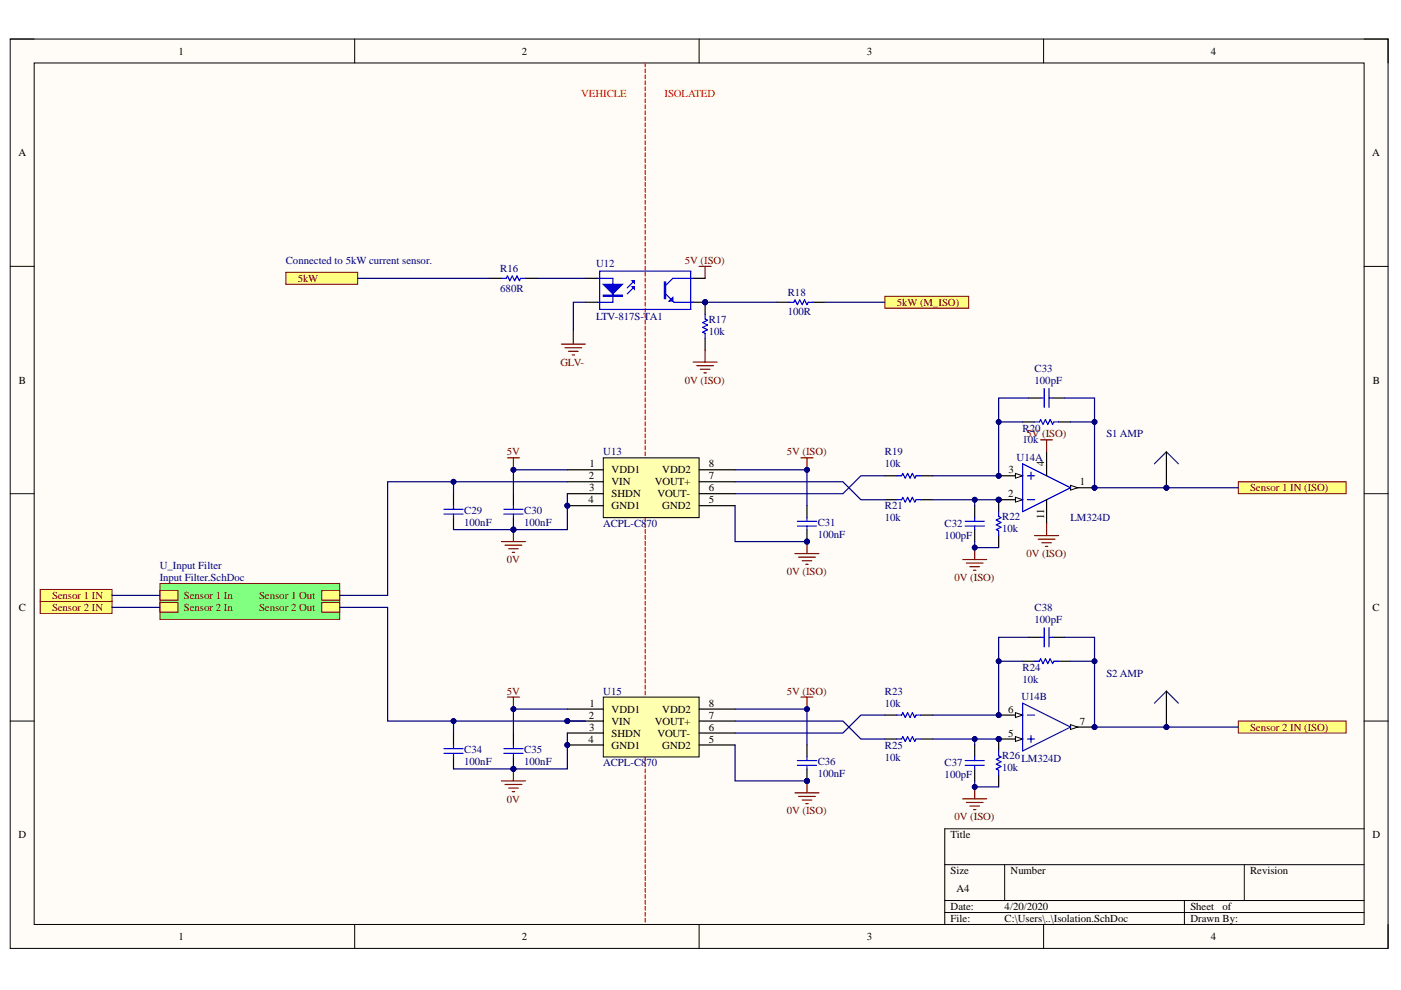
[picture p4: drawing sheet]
<svg xmlns="http://www.w3.org/2000/svg" width="297mm" height="210mm" viewBox="0 0 297 210" stroke-linecap="round" stroke-linejoin="round" font-family="sans-serif">
<defs><g id="words">
<g font-size="2.3">
<text x="37.8" y="11.6">1</text>
<text x="110.7" y="11.6">2</text>
<text x="183.8" y="11.6">3</text>
<text x="256.7" y="11.6">4</text>
<text x="3.9" y="33.1">A</text>
<text x="290.9" y="33.1">A</text>
<text x="4" y="81.3">B</text>
<text x="291" y="81.3">B</text>
<text x="124.8" y="101.6">2</text>
<text x="125" y="99.1">1</text>
<text x="129.7" y="100.4">VDD1</text>
<text x="140.4" y="100.4">VDD2</text>
<text x="150.3" y="101.6">7</text>
<text x="150.3" y="99.1">8</text>
<text x="213.8" y="100.4">3</text>
<text x="221.4" y="98.8" transform="rotate(-90 221.4 98.8)">4</text>
<text x="124.8" y="106.7">4</text>
<text x="124.9" y="104.2">3</text>
<text x="129.7" y="102.9">VIN</text>
<text x="129.7" y="105.5">SHDN</text>
<text x="129.7" y="108">GND1</text>
<text x="138.8" y="102.9">VOUT+</text>
<text x="139.4" y="105.5">VOUT-</text>
<text x="140.4" y="108">GND2</text>
<text x="150.3" y="106.7">5</text>
<text x="150.3" y="104.2">6</text>
<text x="213.7" y="105.5">2</text>
<text x="229" y="102.9">1</text>
<text x="221.4" y="110" transform="rotate(-90 221.4 110)">11</text>
<text x="4" y="129.6">C</text>
<text x="291" y="129.6">C</text>
<text x="125" y="149.9">1</text>
<text x="150.3" y="149.9">8</text>
<text x="124.8" y="152.4">2</text>
<text x="124.9" y="154.9">3</text>
<text x="129.7" y="151.1">VDD1</text>
<text x="129.7" y="153.7">VIN</text>
<text x="138.8" y="153.7">VOUT+</text>
<text x="140.4" y="151.1">VDD2</text>
<text x="150.3" y="154.9">6</text>
<text x="150.3" y="152.4">7</text>
<text x="213.7" y="151.1">6</text>
<text x="229" y="153.7">7</text>
<text x="124.8" y="157.4">4</text>
<text x="129.7" y="156.2">SHDN</text>
<text x="129.7" y="158.7">GND1</text>
<text x="139.4" y="156.2">VOUT-</text>
<text x="140.4" y="158.7">GND2</text>
<text x="150.3" y="157.4">5</text>
<text x="213.8" y="156.2">5</text>
<text x="3.9" y="177.7">D</text>
<text x="201.6" y="177.7">Title</text>
<text x="291" y="177.7">D</text>
<text x="201.6" y="185.3">Size</text>
<text x="214.3" y="185.3">Number</text>
<text x="265.1" y="185.3">Revision</text>
<text x="202.8" y="189.1">A4</text>
<text x="201.6" y="193">Date:</text>
<text x="201.6" y="195.5">File:</text>
<text x="213" y="193">4/20/2020</text>
<text x="213" y="195.5">C:\Users\..\Isolation.SchDoc</text>
<text x="252.4" y="193">Sheet</text>
<text x="252.4" y="195.5">Drawn By:</text>
<text x="259.2" y="193">of</text>
<text x="37.8" y="199.3">1</text>
<text x="110.7" y="199.3">2</text>
<text x="183.8" y="199.3">3</text>
<text x="256.7" y="199.3">4</text>
</g>
<g font-size="2.3" fill="#f00">
<text x="123.2" y="20.5">VEHICLE</text>
<text x="140.9" y="20.5">ISOLATED</text>
</g>
<g font-size="2.3" fill="#000080">
<text x="60.6" y="56">Connected to 5kW current sensor.</text>
<text x="106.1" y="57.7">R16</text>
<text x="126.4" y="56.7">U12</text>
<text x="106.1" y="61.8">680R</text>
<text x="167" y="62.8">R18</text>
<text x="126.4" y="67.9">LTV-817S-TA1</text>
<text x="150.3" y="68.4">R17</text>
<text x="150.3" y="70.9">10k</text>
<text x="167" y="66.9">100R</text>
<text x="219.3" y="78.8">C33</text>
<text x="219.3" y="81.3">100pF</text>
<text x="216.8" y="91.5">R20</text>
<text x="216.8" y="94">10k</text>
<text x="234.6" y="92.8">S1 AMP</text>
<text x="127.9" y="96.6">U13</text>
<text x="187.6" y="96.6">R19</text>
<text x="187.6" y="99.1">10k</text>
<text x="215.5" y="97.8">U14A</text>
<text x="187.6" y="108">R21</text>
<text x="98.4" y="109">C29</text>
<text x="98.4" y="111.5">100nF</text>
<text x="111.1" y="109">C30</text>
<text x="111.1" y="111.5">100nF</text>
<text x="127.9" y="111.8">ACPL-C870</text>
<text x="173.4" y="111.5">C31</text>
<text x="187.6" y="110.5">10k</text>
<text x="200.3" y="111.8">C32</text>
<text x="212.5" y="110.3">R22</text>
<text x="212.5" y="112.8">10k</text>
<text x="226.9" y="110.5">LM324D</text>
<text x="173.4" y="114.1">100nF</text>
<text x="200.3" y="114.3">100pF</text>
<text x="33.9" y="120.6">U_Input Filter</text>
<text x="33.9" y="123.2">Input Filter.SchDoc</text>
<text x="219.3" y="129.6">C38</text>
<text x="219.3" y="132.1">100pF</text>
<text x="216.8" y="142.2">R24</text>
<text x="234.6" y="143.5">S2 AMP</text>
<text x="127.9" y="147.3">U15</text>
<text x="187.6" y="147.3">R23</text>
<text x="187.6" y="149.9">10k</text>
<text x="216.6" y="148.3">U14B</text>
<text x="216.8" y="144.7">10k</text>
<text x="98.4" y="159.7">C34</text>
<text x="111.1" y="159.7">C35</text>
<text x="187.6" y="158.7">R25</text>
<text x="187.6" y="161.2">10k</text>
<text x="212.5" y="161">R26LM324D</text>
<text x="98.4" y="162.3">100nF</text>
<text x="111.1" y="162.3">100nF</text>
<text x="127.9" y="162.5">ACPL-C870</text>
<text x="173.4" y="162.3">C36</text>
<text x="173.4" y="164.8">100nF</text>
<text x="200.3" y="162.5">C37</text>
<text x="200.3" y="165">100pF</text>
<text x="212.5" y="163.5">10k</text>
</g>
<g font-size="2.3" fill="#800000">
<text x="63.1" y="59.8">5kW</text>
<text x="145.2" y="56">5V (ISO)</text>
<text x="190.1" y="64.9">5kW (M_ISO)</text>
<text x="118.9" y="77.5">GLV-</text>
<text x="145.2" y="81.3">0V (ISO)</text>
<text x="217.7" y="92.8">5V (ISO)</text>
<text x="107.5" y="96.6">5V</text>
<text x="166.8" y="96.6">5V (ISO)</text>
<text x="265.1" y="104.2">Sensor 1 IN (ISO)</text>
<text x="107.5" y="119.4">0V</text>
<text x="217.7" y="118.1">0V (ISO)</text>
<text x="166.8" y="121.9">0V (ISO)</text>
<text x="202.4" y="123.2">0V (ISO)</text>
<text x="11" y="129.6">Sensor 2 IN</text>
<text x="11" y="127">Sensor 1 IN</text>
<text x="39" y="127">Sensor 1 In</text>
<text x="39" y="129.6">Sensor 2 In</text>
<text x="54.9" y="127">Sensor 1 Out</text>
<text x="54.9" y="129.6">Sensor 2 Out</text>
<text x="107.5" y="147.3">5V</text>
<text x="166.8" y="147.3">5V (ISO)</text>
<text x="265.1" y="154.9">Sensor 2 IN (ISO)</text>
<text x="107.5" y="170.2">0V</text>
<text x="166.8" y="172.7">0V (ISO)</text>
<text x="202.4" y="173.9">0V (ISO)</text>
</g>
</g></defs>
<path d="M2.2 8.3h292.1v192.8h-292.1z" fill-rule="evenodd" fill="#fffcf8"/>
<path d="M2.2 8.3h292.1v192.8h-292.1z" fill="none" stroke="#000" stroke-width=".21"/>
<path d="M7.2 13.4h282v182.6h-282z" fill-rule="evenodd" fill="#fffcf8"/>
<g fill="none" stroke="#000" stroke-width=".21">
<path d="M2.2 8.3h5M7.2 13.4h282v182.6h-282zM75.2 8.3v5M148.2 8.3v5M221.3 8.3v5.1M289.2 8.3h5.1v5.1M2.2 56.5h5M289.2 56.5h5.1M2.2 104.7h5M289.2 104.7h5.1M2.2 152.9h5M289.2 152.9h5.1"/>
<path d="M289.2 175.7h-88.9v20.3M75.2 196v5.1M148.2 196v5.1M200.3 183.3h88.9M200.3 190.9h88.9M200.3 193.5h88.9M213 183.3v7.6M221.3 196v5.1M251.1 190.9v5.1M263.8 183.3v7.6M294.3 196v5.1"/>
</g>
<g fill="none" stroke="#f00" stroke-width=".25">
<path d="M136.8 13.3v.8M136.8 14.6v.8M136.8 15.9v.8M136.8 17.2v.7M136.8 18.4v.8M136.8 19.7v.8M136.8 21v.8M136.8 22.2v.8M136.8 23.5v.8M136.8 24.8v.8M136.8 26v.8M136.8 27.3v.8"/>
<path d="M136.8 28.6v.8M136.8 29.8v.8M136.8 31.1v.8M136.8 32.4v.8M136.8 33.6v.8M136.8 34.9v.8M136.8 36.2v.8M136.8 37.5v.7M136.8 38.7v.8M136.8 40v.8M136.8 41.3v.7M136.8 42.5v.8"/>
<path d="M136.8 43.8v.8M136.8 45.1v.8M136.8 46.3v.8M136.8 47.6v.8M136.8 48.9v.8M136.8 50.1v.8M136.8 51.4v.8M136.8 52.7v.8M136.8 53.9v.8M136.8 55.2v.8M136.8 56.5v.8M136.8 57.7v.8"/>
<path d="M136.8 59v.8M136.8 60.3v.8M136.8 61.5v.8M136.8 62.8v.8M136.8 64.1v.8M136.8 65.4v.7M136.8 66.6v.8M136.8 67.9v.8M136.8 69.2v.8M136.8 70.4v.8M136.8 71.7v.8M136.8 73v.8"/>
<path d="M136.8 74.2v.8M136.8 75.5v.8M136.8 76.8v.8M136.8 78v.8M136.8 79.3v.8M136.8 80.6v.8M136.8 81.8v.8M136.8 83.1v.8M136.8 84.4v.8M136.8 85.6v.8M136.8 86.9v.8M136.8 88.2v.8"/>
<path d="M136.8 89.5v.7M136.8 90.7v.8M136.8 92v.8M136.8 93.3v.8M136.8 94.5v.8M136.8 95.8v.8M136.8 97.1v.8M136.8 98.3v.8M136.8 99.6v.8M136.8 100.9v.8M136.8 102.1v.8M136.8 103.4v.8"/>
<path d="M136.8 104.7v.8M136.8 105.9v.8M136.8 107.2v.8M136.8 108.5v.8M136.8 109.8v.7M136.8 111v.8M136.8 112.3v.8M136.8 113.6v.8M136.8 114.8v.8M136.8 116.1v.8M136.8 117.4v.8M136.8 118.6v.8"/>
<path d="M136.8 119.9v.8M136.8 121.2v.8M136.8 122.4v.8M136.8 123.7v.8M136.8 125v.8M136.8 126.2v.8M136.8 127.5v.8M136.8 128.8v.8M136.8 130.1v.7M136.8 131.3v.8M136.8 132.6v.8M136.8 133.9v.7"/>
<path d="M136.8 135.1v.8M136.8 136.4v.8M136.8 137.7v.8M136.8 138.9v.8M136.8 140.2v.8M136.8 141.5v.8M136.8 142.7v.8M136.8 144v.8M136.8 145.3v.8M136.8 146.5v.8M136.8 147.8v.8M136.8 149.1v.8"/>
<path d="M136.8 150.3v.8M136.8 151.6v.8M136.8 152.9v.8M136.8 154.2v.7M136.8 155.4v.8M136.8 156.7v.8M136.8 158v.8M136.8 159.2v.8M136.8 160.5v.8M136.8 161.8v.8M136.8 163v.8M136.8 164.3v.8"/>
<path d="M136.8 165.6v.8M136.8 166.8v.8M136.8 168.1v.8M136.8 169.4v.8M136.8 170.6v.8M136.8 171.9v.8M136.8 173.2v.8M136.8 174.4v.8M136.8 175.7v.8M136.8 177v.8M136.8 178.3v.7M136.8 179.5v.8"/>
<path d="M136.8 180.8v.8M136.8 182.1v.8M136.8 183.3v.8M136.8 184.6v.8M136.8 185.9v.8M136.8 187.1v.8M136.8 188.4v.8M136.8 189.7v.8M136.8 190.9v.8M136.8 192.2v.8M136.8 193.5v.8M136.8 194.7v.8"/>
</g>
<circle cx="149.5" cy="64.1" r=".51" fill="#000080"/>
<circle cx="149.5" cy="64.1" r=".51" fill="none" stroke="#000080" stroke-width=".21"/>
<path d="M149.5 64.1v2.5" fill="none" stroke="#000" stroke-width=".25"/>
<circle cx="149.5" cy="64.1" r=".51" fill="#000080"/>
<circle cx="149.5" cy="64.1" r=".51" fill="none" stroke="#000080" stroke-width=".21"/>
<path d="M103.8 59h2.5M111.4 59h2.5M149.5 71.7v2.5" fill="none" stroke="#000" stroke-width=".25"/>
<path d="M106.3 59h1l.3-.5 .5 1 .5-1 .5 1 .5-1 .5 1 .3-.5h1M149.5 66.6v1l.5 .3-1 .5 1 .5-1 .5 1 .5-1 .5 .5 .3v1" fill="none" stroke="#00f" stroke-width=".25"/>
<path d="M148.2 56.5h2.6M149.5 56.5v2.5M147 76.8h5M147.7 77.5h3.6M148.5 78.3h2M149.2 79.1h.6M149.5 74.2v2.6" fill="none" stroke="#800000" stroke-width=".25"/>
<path d="M60.6 57.7h15.2v2.6h-15.2z" fill-rule="evenodd" fill="#ffff80"/>
<path d="M60.6 57.7h15.2v2.6h-15.2z" fill="none" stroke="#800000" stroke-width=".21"/>
<path d="M187.6 62.8h17.8v2.6h-17.8z" fill-rule="evenodd" fill="#ffff80"/>
<path d="M187.6 62.8h17.8v2.6h-17.8z" fill="none" stroke="#800000" stroke-width=".21"/>
<path d="M164.7 64.1h2.6M172.4 64.1h2.5" fill="none" stroke="#000" stroke-width=".25"/>
<path d="M167.3 64.1h1l.3-.5 .5 1 .5-1 .5 1 .5-1 .5 1 .2-.5h1.1" fill="none" stroke="#00f" stroke-width=".25"/>
<circle cx="149.5" cy="64.1" r=".51" fill="#000080"/>
<circle cx="149.5" cy="64.1" r=".51" fill="none" stroke="#000080" stroke-width=".21"/>
<path d="M124.1 59h2.5M147 59h2.5M124.1 64.1h2.5M147 64.1h2.5" fill="none" stroke="#000" stroke-width=".25"/>
<circle cx="149.5" cy="64.1" r=".51" fill="#000080"/>
<circle cx="149.5" cy="64.1" r=".51" fill="none" stroke="#000080" stroke-width=".21"/>
<path d="M126.6 59h3.3v5.1h-3.3M127.1 57.5h19.4v8.1h-19.4zM134.5 59.5l-1.5 1.5M147 59h-4.4l-1.5 1.5M134.5 60.8l-1.5 1.5M141.1 62.3l1.8 1.8h4.1" fill="none" stroke="#00f" stroke-width=".25"/>
<path d="M127.9 60.3h4.1l-2.1 2z" fill="#00f"/>
<path d="M127.9 60.3h4.1l-2.1 2zM127.9 62.6h4.1v.2h-4.1zM127.9 62.7h4.1" fill="none" stroke="#00f" stroke-width=".25"/>
<path d="M134 59.5h.5v.5z" fill="#00f"/>
<path d="M134 59.5h.5v.5z" fill="none" stroke="#00f" stroke-width=".25"/>
<path d="M134 60.8h.5v.5z" fill="#00f"/>
<path d="M140.9 59.8h.2v3.5h-.2zM141 59.8v3.5M134 60.8h.5v.5z" fill="none" stroke="#00f" stroke-width=".25"/>
<path d="M141.9 63.8l.7-.7v.7z" fill="#00f"/>
<path d="M141.9 63.8l.7-.7v.7z" fill="none" stroke="#00f" stroke-width=".25"/>
<circle cx="120.3" cy="107.2" r=".51" fill="#000080"/>
<circle cx="120.3" cy="107.2" r=".51" fill="none" stroke="#000080" stroke-width=".21"/>
<path d="M127.9 97.1h20.3v12.7h-20.3z" fill-rule="evenodd" fill="#ffffb0"/>
<path d="M127.9 97.1h20.3v12.7h-20.3z" fill="none" stroke="#000" stroke-width=".21"/>
<path d="M120.3 99.6h7.6M120.3 102.1h7.6M120.3 104.7h7.6M120.3 107.2h7.6" fill="none" stroke="#000" stroke-width=".25"/>
<circle cx="120.3" cy="107.2" r=".51" fill="#000080"/>
<circle cx="120.3" cy="107.2" r=".51" fill="none" stroke="#000080" stroke-width=".21"/>
<path d="M148.2 99.6h7.6M148.2 107.2h7.6M148.2 104.7h7.6M148.2 102.1h7.6" fill="none" stroke="#000" stroke-width=".25"/>
<path d="M107.6 97.1h2.5M108.9 97.1v2.5" fill="none" stroke="#800000" stroke-width=".25"/>
<circle cx="108.9" cy="99.6" r=".51" fill="#000080"/>
<circle cx="108.9" cy="99.6" r=".51" fill="none" stroke="#000080" stroke-width=".21"/>
<path d="M106.3 114.8h5.1M107.1 115.6h3.5M107.8 116.4h2.1M108.6 117.1h.5M108.9 112.3v2.5" fill="none" stroke="#800000" stroke-width=".25"/>
<circle cx="108.9" cy="112.3" r=".51" fill="#000080"/>
<circle cx="108.9" cy="112.3" r=".51" fill="none" stroke="#000080" stroke-width=".21"/>
<path d="M262.5 102.1h22.9v2.6h-22.9z" fill-rule="evenodd" fill="#ffff80"/>
<path d="M262.5 102.1h22.9v2.6h-22.9z" fill="none" stroke="#800000" stroke-width=".21"/>
<circle cx="247.3" cy="103.4" r=".51" fill="#000080"/>
<circle cx="247.3" cy="103.4" r=".51" fill="none" stroke="#000080" stroke-width=".21"/>
<path d="M244.8 98.3l2.5-2.5 2.5 2.5" fill="none" stroke="#073763" stroke-width=".25"/>
<path d="M247.3 95.8v7.6" fill="none" stroke="#000" stroke-width=".25"/>
<circle cx="247.3" cy="103.4" r=".51" fill="#000080"/>
<circle cx="247.3" cy="103.4" r=".51" fill="none" stroke="#000080" stroke-width=".21"/>
<path d="M169.8 97.1h2.6M171.1 97.1v2.5" fill="none" stroke="#800000" stroke-width=".25"/>
<circle cx="171.1" cy="99.6" r=".51" fill="#000080"/>
<circle cx="171.1" cy="99.6" r=".51" fill="none" stroke="#000080" stroke-width=".21"/>
<path d="M168.6 117.4h5M169.3 118.1h3.6M170.1 118.9h2M170.8 119.6h.5M171.1 114.8v2.6" fill="none" stroke="#800000" stroke-width=".25"/>
<circle cx="171.1" cy="114.8" r=".51" fill="#000080"/>
<circle cx="171.1" cy="114.8" r=".51" fill="none" stroke="#000080" stroke-width=".21"/>
<path d="M216.8 89.5h2.6M224.4 89.5h2.6M187.6 100.9h2.5M187.6 106h2.5M195.2 100.9h2.6M195.2 106h2.6" fill="none" stroke="#000" stroke-width=".25"/>
<path d="M219.4 89.5h1l.2-.5 .5 1 .5-1 .6 1 .5-1 .5 1 .2-.5h1M190.1 100.9h1.1l.2-.5 .5 1 .5-1 .5 1 .5-1 .6 1 .2-.5h1M190.1 106h1.1l.2-.6 .5 1.1 .5-1.1 .5 1.1 .5-1.1 .6 1.1 .2-.5h1" fill="none" stroke="#00f" stroke-width=".25"/>
<circle cx="211.7" cy="106" r=".51" fill="#000080"/>
<circle cx="211.7" cy="106" r=".51" fill="none" stroke="#000080" stroke-width=".21"/>
<path d="M211.7 106v2.5" fill="none" stroke="#000" stroke-width=".25"/>
<circle cx="211.7" cy="106" r=".51" fill="#000080"/>
<circle cx="211.7" cy="106" r=".51" fill="none" stroke="#000080" stroke-width=".21"/>
<path d="M211.7 113.6v2.5" fill="none" stroke="#000" stroke-width=".25"/>
<path d="M211.7 108.5v1l.5 .3-1 .5 1 .5-1 .5 1 .5-1 .5 .5 .2v1.1" fill="none" stroke="#00f" stroke-width=".25"/>
<circle cx="120.3" cy="152.9" r=".51" fill="#000080"/>
<circle cx="120.3" cy="152.9" r=".51" fill="none" stroke="#000080" stroke-width=".21"/>
<circle cx="120.3" cy="158" r=".51" fill="#000080"/>
<circle cx="120.3" cy="158" r=".51" fill="none" stroke="#000080" stroke-width=".21"/>
<path d="M127.9 147.8h20.3v12.7h-20.3z" fill-rule="evenodd" fill="#ffffb0"/>
<path d="M127.9 147.8h20.3v12.7h-20.3z" fill="none" stroke="#000" stroke-width=".21"/>
<path d="M120.3 150.3h7.6M120.3 152.9h7.6" fill="none" stroke="#000" stroke-width=".25"/>
<circle cx="120.3" cy="152.9" r=".51" fill="#000080"/>
<circle cx="120.3" cy="152.9" r=".51" fill="none" stroke="#000080" stroke-width=".21"/>
<path d="M120.3 155.4h7.6M120.3 158h7.6" fill="none" stroke="#000" stroke-width=".25"/>
<circle cx="120.3" cy="158" r=".51" fill="#000080"/>
<circle cx="120.3" cy="158" r=".51" fill="none" stroke="#000080" stroke-width=".21"/>
<path d="M148.2 158h7.6M148.2 155.4h7.6M148.2 152.9h7.6M148.2 150.3h7.6" fill="none" stroke="#000" stroke-width=".25"/>
<path d="M107.6 147.8h2.5M108.9 147.8v2.5" fill="none" stroke="#800000" stroke-width=".25"/>
<circle cx="108.9" cy="150.3" r=".51" fill="#000080"/>
<circle cx="108.9" cy="150.3" r=".51" fill="none" stroke="#000080" stroke-width=".21"/>
<path d="M106.3 165.6h5.1M107.1 166.3h3.5M107.8 167.1h2.1M108.6 167.9h.5M108.9 163v2.6" fill="none" stroke="#800000" stroke-width=".25"/>
<circle cx="108.9" cy="163" r=".51" fill="#000080"/>
<circle cx="108.9" cy="163" r=".51" fill="none" stroke="#000080" stroke-width=".21"/>
<path d="M262.5 152.9h22.9v2.5h-22.9z" fill-rule="evenodd" fill="#ffff80"/>
<path d="M262.5 152.9h22.9v2.5h-22.9z" fill="none" stroke="#800000" stroke-width=".21"/>
<circle cx="247.3" cy="154.2" r=".51" fill="#000080"/>
<circle cx="247.3" cy="154.2" r=".51" fill="none" stroke="#000080" stroke-width=".21"/>
<path d="M244.8 149.1l2.5-2.6 2.5 2.6" fill="none" stroke="#073763" stroke-width=".25"/>
<path d="M247.3 146.5v7.7" fill="none" stroke="#000" stroke-width=".25"/>
<circle cx="247.3" cy="154.2" r=".51" fill="#000080"/>
<circle cx="247.3" cy="154.2" r=".51" fill="none" stroke="#000080" stroke-width=".21"/>
<path d="M169.8 147.8h2.6M171.1 147.8v2.5" fill="none" stroke="#800000" stroke-width=".25"/>
<circle cx="171.1" cy="150.3" r=".51" fill="#000080"/>
<circle cx="171.1" cy="150.3" r=".51" fill="none" stroke="#000080" stroke-width=".21"/>
<path d="M168.6 168.1h5M169.3 168.9h3.6M170.1 169.6h2M170.8 170.4h.5M171.1 165.6v2.5" fill="none" stroke="#800000" stroke-width=".25"/>
<circle cx="171.1" cy="165.6" r=".51" fill="#000080"/>
<circle cx="171.1" cy="165.6" r=".51" fill="none" stroke="#000080" stroke-width=".21"/>
<path d="M187.6 151.6h2.5M187.6 156.7h2.5M195.2 151.6h2.6M195.2 156.7h2.6M216.8 140.2h2.6M224.4 140.2h2.6" fill="none" stroke="#000" stroke-width=".25"/>
<path d="M190.1 151.6h1.1l.2-.5 .5 1 .5-1 .5 1 .5-1 .6 1 .2-.5h1M190.1 156.7h1.1l.2-.5 .5 1 .5-1 .5 1 .5-1 .6 1 .2-.5h1M219.4 140.2h1l.2-.5 .5 1 .5-1 .6 1 .5-1 .5 1 .2-.5h1" fill="none" stroke="#00f" stroke-width=".25"/>
<circle cx="211.7" cy="151.6" r=".51" fill="#000080"/>
<circle cx="211.7" cy="151.6" r=".51" fill="none" stroke="#000080" stroke-width=".21"/>
<circle cx="211.7" cy="156.7" r=".51" fill="#000080"/>
<circle cx="211.7" cy="156.7" r=".51" fill="none" stroke="#000080" stroke-width=".21"/>
<circle cx="232.1" cy="154.2" r=".51" fill="#000080"/>
<circle cx="232.1" cy="154.2" r=".51" fill="none" stroke="#000080" stroke-width=".21"/>
<path d="M211.7 151.6h5.1" fill="none" stroke="#000" stroke-width=".25"/>
<path d="M215.3 151.1l1.5 .5-1.5 .5z" fill="#f8fcff"/>
<path d="M215.3 151.1l1.5 .5-1.5 .5z" fill="none" stroke="#000" stroke-width=".21"/>
<circle cx="211.7" cy="151.6" r=".51" fill="#000080"/>
<circle cx="211.7" cy="151.6" r=".51" fill="none" stroke="#000080" stroke-width=".21"/>
<path d="M211.7 156.7h5.1" fill="none" stroke="#000" stroke-width=".25"/>
<path d="M215.3 156.2l1.5 .5-1.5 .5z" fill="#f8fcff"/>
<path d="M215.3 156.2l1.5 .5-1.5 .5z" fill="none" stroke="#000" stroke-width=".21"/>
<circle cx="211.7" cy="156.7" r=".51" fill="#000080"/>
<circle cx="211.7" cy="156.7" r=".51" fill="none" stroke="#000080" stroke-width=".21"/>
<path d="M227 154.2h5.1" fill="none" stroke="#000" stroke-width=".25"/>
<path d="M227 153.7l1.5 .5-1.5 .5z" fill="#f8fcff"/>
<path d="M227 153.7l1.5 .5-1.5 .5z" fill="none" stroke="#000" stroke-width=".21"/>
<circle cx="232.1" cy="154.2" r=".51" fill="#000080"/>
<circle cx="232.1" cy="154.2" r=".51" fill="none" stroke="#000080" stroke-width=".21"/>
<path d="M216.8 149.1l10.2 5.1-10.2 5zM217.8 156.7h1.6M217.8 151.6h1.6M218.6 155.9v1.5" fill="none" stroke="#00f" stroke-width=".25"/>
<circle cx="211.7" cy="156.7" r=".51" fill="#000080"/>
<circle cx="211.7" cy="156.7" r=".51" fill="none" stroke="#000080" stroke-width=".21"/>
<path d="M211.7 156.7v2.5" fill="none" stroke="#000" stroke-width=".25"/>
<circle cx="211.7" cy="156.7" r=".51" fill="#000080"/>
<circle cx="211.7" cy="156.7" r=".51" fill="none" stroke="#000080" stroke-width=".21"/>
<path d="M211.7 164.3v2.5" fill="none" stroke="#000" stroke-width=".25"/>
<path d="M211.7 159.2v1l.5 .3-1 .5 1 .5-1 .5 1 .5-1 .5 .5 .3v1" fill="none" stroke="#00f" stroke-width=".25"/>
<circle cx="211.7" cy="106" r=".51" fill="#000080"/>
<circle cx="211.7" cy="106" r=".51" fill="none" stroke="#000080" stroke-width=".21"/>
<circle cx="211.7" cy="100.9" r=".51" fill="#000080"/>
<circle cx="211.7" cy="100.9" r=".51" fill="none" stroke="#000080" stroke-width=".21"/>
<circle cx="232.1" cy="103.4" r=".51" fill="#000080"/>
<circle cx="232.1" cy="103.4" r=".51" fill="none" stroke="#000080" stroke-width=".21"/>
<path d="M211.7 106h5.1" fill="none" stroke="#000" stroke-width=".25"/>
<path d="M215.3 105.4l1.5 .6-1.5 .5z" fill="#f8fcff"/>
<path d="M215.3 105.4l1.5 .6-1.5 .5z" fill="none" stroke="#000" stroke-width=".21"/>
<circle cx="211.7" cy="106" r=".51" fill="#000080"/>
<circle cx="211.7" cy="106" r=".51" fill="none" stroke="#000080" stroke-width=".21"/>
<path d="M211.7 100.9h5.1" fill="none" stroke="#000" stroke-width=".25"/>
<path d="M215.3 100.4l1.5 .5-1.5 .5z" fill="#f8fcff"/>
<path d="M215.3 100.4l1.5 .5-1.5 .5z" fill="none" stroke="#000" stroke-width=".21"/>
<circle cx="211.7" cy="100.9" r=".51" fill="#000080"/>
<circle cx="211.7" cy="100.9" r=".51" fill="none" stroke="#000080" stroke-width=".21"/>
<path d="M227 103.4h5.1" fill="none" stroke="#000" stroke-width=".25"/>
<path d="M227 102.9l1.5 .5-1.5 .5z" fill="#f8fcff"/>
<path d="M227 102.9l1.5 .5-1.5 .5z" fill="none" stroke="#000" stroke-width=".21"/>
<circle cx="232.1" cy="103.4" r=".51" fill="#000080"/>
<circle cx="232.1" cy="103.4" r=".51" fill="none" stroke="#000080" stroke-width=".21"/>
<path d="M216.8 98.3l10.2 5.1-10.2 5.1zM94.1 108h4.1M94.1 109h4.1M96.2 107.2v.8M96.2 109v.8M217.8 100.9h1.6M217.8 106h1.6M218.6 100.1v1.5" fill="none" stroke="#00f" stroke-width=".25"/>
<path d="M221.9 95.8v5.1M96.2 104.7v2.5M96.2 109.8v2.5M221.9 106v5" fill="none" stroke="#000" stroke-width=".25"/>
<circle cx="108.9" cy="112.3" r=".51" fill="#000080"/>
<circle cx="108.9" cy="112.3" r=".51" fill="none" stroke="#000080" stroke-width=".21"/>
<path d="M108.9 109.8v2.5" fill="none" stroke="#000" stroke-width=".25"/>
<circle cx="108.9" cy="112.3" r=".51" fill="#000080"/>
<circle cx="108.9" cy="112.3" r=".51" fill="none" stroke="#000080" stroke-width=".21"/>
<path d="M108.9 104.7v2.5" fill="none" stroke="#000" stroke-width=".25"/>
<path d="M106.8 108h4.1M106.8 109h4.1M108.9 107.2v.8M108.9 109v.8" fill="none" stroke="#00f" stroke-width=".25"/>
<circle cx="171.1" cy="114.8" r=".51" fill="#000080"/>
<circle cx="171.1" cy="114.8" r=".51" fill="none" stroke="#000080" stroke-width=".21"/>
<path d="M171.1 112.3v2.5" fill="none" stroke="#000" stroke-width=".25"/>
<circle cx="171.1" cy="114.8" r=".51" fill="#000080"/>
<circle cx="171.1" cy="114.8" r=".51" fill="none" stroke="#000080" stroke-width=".21"/>
<path d="M171.1 107.2v2.6M96.2 155.4v2.6M96.2 160.5v2.5" fill="none" stroke="#000" stroke-width=".25"/>
<path d="M169.1 110.5h4M169.1 111.5h4M171.1 109.8v.7M171.1 111.5v.8M94.1 158.7h4.1M94.1 159.7h4.1M96.2 158v.7M96.2 159.7v.8" fill="none" stroke="#00f" stroke-width=".25"/>
<circle cx="108.9" cy="163" r=".51" fill="#000080"/>
<circle cx="108.9" cy="163" r=".51" fill="none" stroke="#000080" stroke-width=".21"/>
<path d="M108.9 160.5v2.5" fill="none" stroke="#000" stroke-width=".25"/>
<circle cx="108.9" cy="163" r=".51" fill="#000080"/>
<circle cx="108.9" cy="163" r=".51" fill="none" stroke="#000080" stroke-width=".21"/>
<path d="M108.9 155.4v2.6" fill="none" stroke="#000" stroke-width=".25"/>
<path d="M106.8 158.7h4.1M106.8 159.7h4.1M108.9 158v.7M108.9 159.7v.8" fill="none" stroke="#00f" stroke-width=".25"/>
<circle cx="171.1" cy="165.6" r=".51" fill="#000080"/>
<circle cx="171.1" cy="165.6" r=".51" fill="none" stroke="#000080" stroke-width=".21"/>
<path d="M171.1 163v2.6" fill="none" stroke="#000" stroke-width=".25"/>
<circle cx="171.1" cy="165.6" r=".51" fill="#000080"/>
<circle cx="171.1" cy="165.6" r=".51" fill="none" stroke="#000080" stroke-width=".21"/>
<path d="M218.1 84.4h2.5M223.2 84.4h2.5M206.7 107.2v2.6M206.7 112.3v2.5M218.1 135.1h2.5M223.2 135.1h2.5M171.1 158v2.5M206.7 158v2.5M206.7 163v2.6" fill="none" stroke="#000" stroke-width=".25"/>
<g fill="none" stroke="#00f" stroke-width=".25">
<path d="M220.6 84.4h.8M221.4 82.4v4M222.4 82.4v4M222.4 84.4h.8M204.6 110.5h4.1M204.6 111.5h4.1M206.7 109.8v.7M206.7 111.5v.8M220.6 135.1h.8M221.4 133.1v4.1M222.4 133.1v4.1M222.4 135.1h.8"/>
<path d="M169.1 161.3h4M169.1 162.3h4M171.1 160.5v.8M171.1 162.3v.7M204.6 161.3h4.1M204.6 162.3h4.1M206.7 160.5v.8M206.7 162.3v.7"/>
</g>
<path d="M204.1 169.4h5.1M204.9 170.1h3.5M205.6 170.9h2.1M206.4 171.7h.5M206.7 166.8v2.6" fill="none" stroke="#800000" stroke-width=".25"/>
<circle cx="206.7" cy="166.8" r=".51" fill="#000080"/>
<circle cx="206.7" cy="166.8" r=".51" fill="none" stroke="#000080" stroke-width=".21"/>
<path d="M204.1 118.6h5.1M204.9 119.4h3.5M206.7 116.1v2.5M205.6 120.2h2.1M206.4 120.9h.5" fill="none" stroke="#800000" stroke-width=".25"/>
<circle cx="206.7" cy="116.1" r=".51" fill="#000080"/>
<circle cx="206.7" cy="116.1" r=".51" fill="none" stroke="#000080" stroke-width=".21"/>
<path d="M33.9 123.7h38.1v7.6h-38.1z" fill-rule="evenodd" fill="#80ff80"/>
<path d="M33.9 123.7h38.1v7.6h-38.1z" fill="none" stroke="#800000" stroke-width=".21"/>
<path d="M33.9 125.2h3.8v2.1h-3.8z" fill-rule="evenodd" fill="#ffff80"/>
<path d="M33.9 125.2h3.8v2.1h-3.8z" fill="none" stroke="#800000" stroke-width=".21"/>
<path d="M68.2 125.2h3.8v2.1h-3.8z" fill-rule="evenodd" fill="#ffff80"/>
<path d="M68.2 125.2h3.8v2.1h-3.8z" fill="none" stroke="#800000" stroke-width=".21"/>
<path d="M33.9 127.8h3.8v2h-3.8z" fill-rule="evenodd" fill="#ffff80"/>
<path d="M33.9 127.8h3.8v2h-3.8z" fill="none" stroke="#800000" stroke-width=".21"/>
<path d="M68.2 127.8h3.8v2h-3.8z" fill-rule="evenodd" fill="#ffff80"/>
<path d="M68.2 127.8h3.8v2h-3.8z" fill="none" stroke="#800000" stroke-width=".21"/>
<path d="M8.5 127.5h15.3v2.6h-15.3z" fill-rule="evenodd" fill="#ffff80"/>
<path d="M8.5 127.5h15.3v2.6h-15.3z" fill="none" stroke="#800000" stroke-width=".21"/>
<path d="M8.5 125h15.3v2.5h-15.3z" fill-rule="evenodd" fill="#ffff80"/>
<path d="M8.5 125h15.3v2.5h-15.3z" fill="none" stroke="#800000" stroke-width=".21"/>
<path d="M220.6 93.3h2.6M221.9 93.3v2.5M219.4 113.6h5M220.1 114.3h3.6M220.9 115.1h2M221.6 115.8h.6M221.9 111v2.6" fill="none" stroke="#800000" stroke-width=".25"/>
<path d="M206.7 106v1.2" fill="none" stroke="#000080" stroke-width=".25"/>
<circle cx="206.7" cy="106" r=".51" fill="#000080"/>
<circle cx="206.7" cy="106" r=".51" fill="none" stroke="#000080" stroke-width=".21"/>
<path d="M23.8 128.8h10.1M23.8 126.2h10.1M72 128.8h10.2v24.1h41.9" fill="none" stroke="#000080" stroke-width=".25"/>
<circle cx="96.2" cy="152.9" r=".51" fill="#000080"/>
<circle cx="96.2" cy="152.9" r=".51" fill="none" stroke="#000080" stroke-width=".21"/>
<circle cx="120.3" cy="152.9" r=".51" fill="#000080"/>
<circle cx="120.3" cy="152.9" r=".51" fill="none" stroke="#000080" stroke-width=".21"/>
<path d="M120.3 102.1h-38.1v24.1h-10.2" fill="none" stroke="#000080" stroke-width=".25"/>
<circle cx="96.2" cy="102.1" r=".51" fill="#000080"/>
<circle cx="96.2" cy="102.1" r=".51" fill="none" stroke="#000080" stroke-width=".21"/>
<path d="M75.8 59h28M120.3 155.4v7.6h-24.1" fill="none" stroke="#000080" stroke-width=".25"/>
<circle cx="108.9" cy="163" r=".51" fill="#000080"/>
<circle cx="108.9" cy="163" r=".51" fill="none" stroke="#000080" stroke-width=".21"/>
<circle cx="120.3" cy="158" r=".51" fill="#000080"/>
<circle cx="120.3" cy="158" r=".51" fill="none" stroke="#000080" stroke-width=".21"/>
<path d="M120.3 104.7v7.6h-24.1" fill="none" stroke="#000080" stroke-width=".25"/>
<circle cx="108.9" cy="112.3" r=".51" fill="#000080"/>
<circle cx="108.9" cy="112.3" r=".51" fill="none" stroke="#000080" stroke-width=".21"/>
<circle cx="120.3" cy="107.2" r=".51" fill="#000080"/>
<circle cx="120.3" cy="107.2" r=".51" fill="none" stroke="#000080" stroke-width=".21"/>
<path d="M120.3 150.3h-11.4v5.1" fill="none" stroke="#000080" stroke-width=".25"/>
<circle cx="108.9" cy="150.3" r=".51" fill="#000080"/>
<circle cx="108.9" cy="150.3" r=".51" fill="none" stroke="#000080" stroke-width=".21"/>
<path d="M120.3 99.6h-11.4v5.1" fill="none" stroke="#000080" stroke-width=".25"/>
<circle cx="108.9" cy="99.6" r=".51" fill="#000080"/>
<circle cx="108.9" cy="99.6" r=".51" fill="none" stroke="#000080" stroke-width=".21"/>
<path d="M113.9 59h10.2M124.1 64.1h-2.5v6.3M149.5 64.1h15.2" fill="none" stroke="#000080" stroke-width=".25"/>
<circle cx="149.5" cy="64.1" r=".51" fill="#000080"/>
<circle cx="149.5" cy="64.1" r=".51" fill="none" stroke="#000080" stroke-width=".21"/>
<path d="M155.8 158v7.6h15.3" fill="none" stroke="#000080" stroke-width=".25"/>
<circle cx="171.1" cy="165.6" r=".51" fill="#000080"/>
<circle cx="171.1" cy="165.6" r=".51" fill="none" stroke="#000080" stroke-width=".21"/>
<path d="M155.8 150.3h15.3v7.7M155.9 152.9h22.8l3.8 3.8h5.1M187.6 151.6h-5.1l-3.8 3.8h-22.8" fill="none" stroke="#000080" stroke-width=".25"/>
<circle cx="171.1" cy="150.3" r=".51" fill="#000080"/>
<circle cx="171.1" cy="150.3" r=".51" fill="none" stroke="#000080" stroke-width=".21"/>
<path d="M155.8 107.2v7.6h15.3" fill="none" stroke="#000080" stroke-width=".25"/>
<circle cx="171.1" cy="114.8" r=".51" fill="#000080"/>
<circle cx="171.1" cy="114.8" r=".51" fill="none" stroke="#000080" stroke-width=".21"/>
<path d="M155.8 99.6h15.3v7.6M155.9 102.1h22.8l3.8 3.9h5.1M187.6 100.9h-5.1l-3.8 3.8h-22.8" fill="none" stroke="#000080" stroke-width=".25"/>
<circle cx="171.1" cy="99.6" r=".51" fill="#000080"/>
<circle cx="171.1" cy="99.6" r=".51" fill="none" stroke="#000080" stroke-width=".21"/>
<path d="M174.9 64.1h12.7M197.8 156.7h13.9" fill="none" stroke="#000080" stroke-width=".25"/>
<circle cx="211.7" cy="156.7" r=".51" fill="#000080"/>
<circle cx="211.7" cy="156.7" r=".51" fill="none" stroke="#000080" stroke-width=".21"/>
<circle cx="206.7" cy="156.7" r=".51" fill="#000080"/>
<circle cx="206.7" cy="156.7" r=".51" fill="none" stroke="#000080" stroke-width=".21"/>
<path d="M218.1 135.1h-6.4v16.5h-13.9" fill="none" stroke="#000080" stroke-width=".25"/>
<circle cx="211.7" cy="140.2" r=".51" fill="#000080"/>
<circle cx="211.7" cy="140.2" r=".51" fill="none" stroke="#000080" stroke-width=".21"/>
<circle cx="211.7" cy="151.6" r=".51" fill="#000080"/>
<circle cx="211.7" cy="151.6" r=".51" fill="none" stroke="#000080" stroke-width=".21"/>
<path d="M197.8 106h13.9" fill="none" stroke="#000080" stroke-width=".25"/>
<circle cx="211.7" cy="106" r=".51" fill="#000080"/>
<circle cx="211.7" cy="106" r=".51" fill="none" stroke="#000080" stroke-width=".21"/>
<circle cx="206.7" cy="106" r=".51" fill="#000080"/>
<circle cx="206.7" cy="106" r=".51" fill="none" stroke="#000080" stroke-width=".21"/>
<path d="M218.1 84.4h-6.4v16.5h-13.9" fill="none" stroke="#000080" stroke-width=".25"/>
<circle cx="211.7" cy="89.5" r=".51" fill="#000080"/>
<circle cx="211.7" cy="89.5" r=".51" fill="none" stroke="#000080" stroke-width=".21"/>
<circle cx="211.7" cy="100.9" r=".51" fill="#000080"/>
<circle cx="211.7" cy="100.9" r=".51" fill="none" stroke="#000080" stroke-width=".21"/>
<path d="M206.7 165.6v1.2h5" fill="none" stroke="#000080" stroke-width=".25"/>
<circle cx="206.7" cy="166.8" r=".51" fill="#000080"/>
<circle cx="206.7" cy="166.8" r=".51" fill="none" stroke="#000080" stroke-width=".21"/>
<path d="M206.7 114.8v1.3h5" fill="none" stroke="#000080" stroke-width=".25"/>
<circle cx="206.7" cy="116.1" r=".51" fill="#000080"/>
<circle cx="206.7" cy="116.1" r=".51" fill="none" stroke="#000080" stroke-width=".21"/>
<path d="M211.7 140.2h5.1" fill="none" stroke="#000080" stroke-width=".25"/>
<circle cx="211.7" cy="140.2" r=".51" fill="#000080"/>
<circle cx="211.7" cy="140.2" r=".51" fill="none" stroke="#000080" stroke-width=".21"/>
<path d="M211.7 89.5h5.1" fill="none" stroke="#000080" stroke-width=".25"/>
<circle cx="211.7" cy="89.5" r=".51" fill="#000080"/>
<circle cx="211.7" cy="89.5" r=".51" fill="none" stroke="#000080" stroke-width=".21"/>
<path d="M225.7 135.1h6.4v5.1h-5.1" fill="none" stroke="#000080" stroke-width=".25"/>
<circle cx="232.1" cy="140.2" r=".51" fill="#000080"/>
<circle cx="232.1" cy="140.2" r=".51" fill="none" stroke="#000080" stroke-width=".21"/>
<path d="M225.7 84.4h6.4v5.1h-5.1" fill="none" stroke="#000080" stroke-width=".25"/>
<circle cx="232.1" cy="89.5" r=".51" fill="#000080"/>
<circle cx="232.1" cy="89.5" r=".51" fill="none" stroke="#000080" stroke-width=".21"/>
<path d="M232.1 140.2v14h30.4" fill="none" stroke="#000080" stroke-width=".25"/>
<circle cx="232.1" cy="140.2" r=".51" fill="#000080"/>
<circle cx="232.1" cy="140.2" r=".51" fill="none" stroke="#000080" stroke-width=".21"/>
<circle cx="232.1" cy="154.2" r=".51" fill="#000080"/>
<circle cx="232.1" cy="154.2" r=".51" fill="none" stroke="#000080" stroke-width=".21"/>
<circle cx="247.3" cy="154.2" r=".51" fill="#000080"/>
<circle cx="247.3" cy="154.2" r=".51" fill="none" stroke="#000080" stroke-width=".21"/>
<path d="M232.1 89.5v13.9h30.4" fill="none" stroke="#000080" stroke-width=".25"/>
<circle cx="232.1" cy="89.5" r=".51" fill="#000080"/>
<circle cx="232.1" cy="89.5" r=".51" fill="none" stroke="#000080" stroke-width=".21"/>
<circle cx="232.1" cy="103.4" r=".51" fill="#000080"/>
<circle cx="232.1" cy="103.4" r=".51" fill="none" stroke="#000080" stroke-width=".21"/>
<circle cx="247.3" cy="103.4" r=".51" fill="#000080"/>
<circle cx="247.3" cy="103.4" r=".51" fill="none" stroke="#000080" stroke-width=".21"/>
<path d="M96.2 152.9v2.5" fill="none" stroke="#000080" stroke-width=".25"/>
<circle cx="96.2" cy="152.9" r=".51" fill="#000080"/>
<circle cx="96.2" cy="152.9" r=".51" fill="none" stroke="#000080" stroke-width=".21"/>
<path d="M96.2 102.1v2.6" fill="none" stroke="#000080" stroke-width=".25"/>
<circle cx="96.2" cy="102.1" r=".51" fill="#000080"/>
<circle cx="96.2" cy="102.1" r=".51" fill="none" stroke="#000080" stroke-width=".21"/>
<path d="M206.7 156.7v1.3" fill="none" stroke="#000080" stroke-width=".25"/>
<circle cx="206.7" cy="156.7" r=".51" fill="#000080"/>
<circle cx="206.7" cy="156.7" r=".51" fill="none" stroke="#000080" stroke-width=".21"/>
<path d="M119 73h5.1M119.8 73.7h3.5M120.5 74.5h2.1M121.3 75.3h.5M121.6 70.4v2.6" fill="none" stroke="#800000" stroke-width=".25"/>
<use href="#words"/>
</svg>
